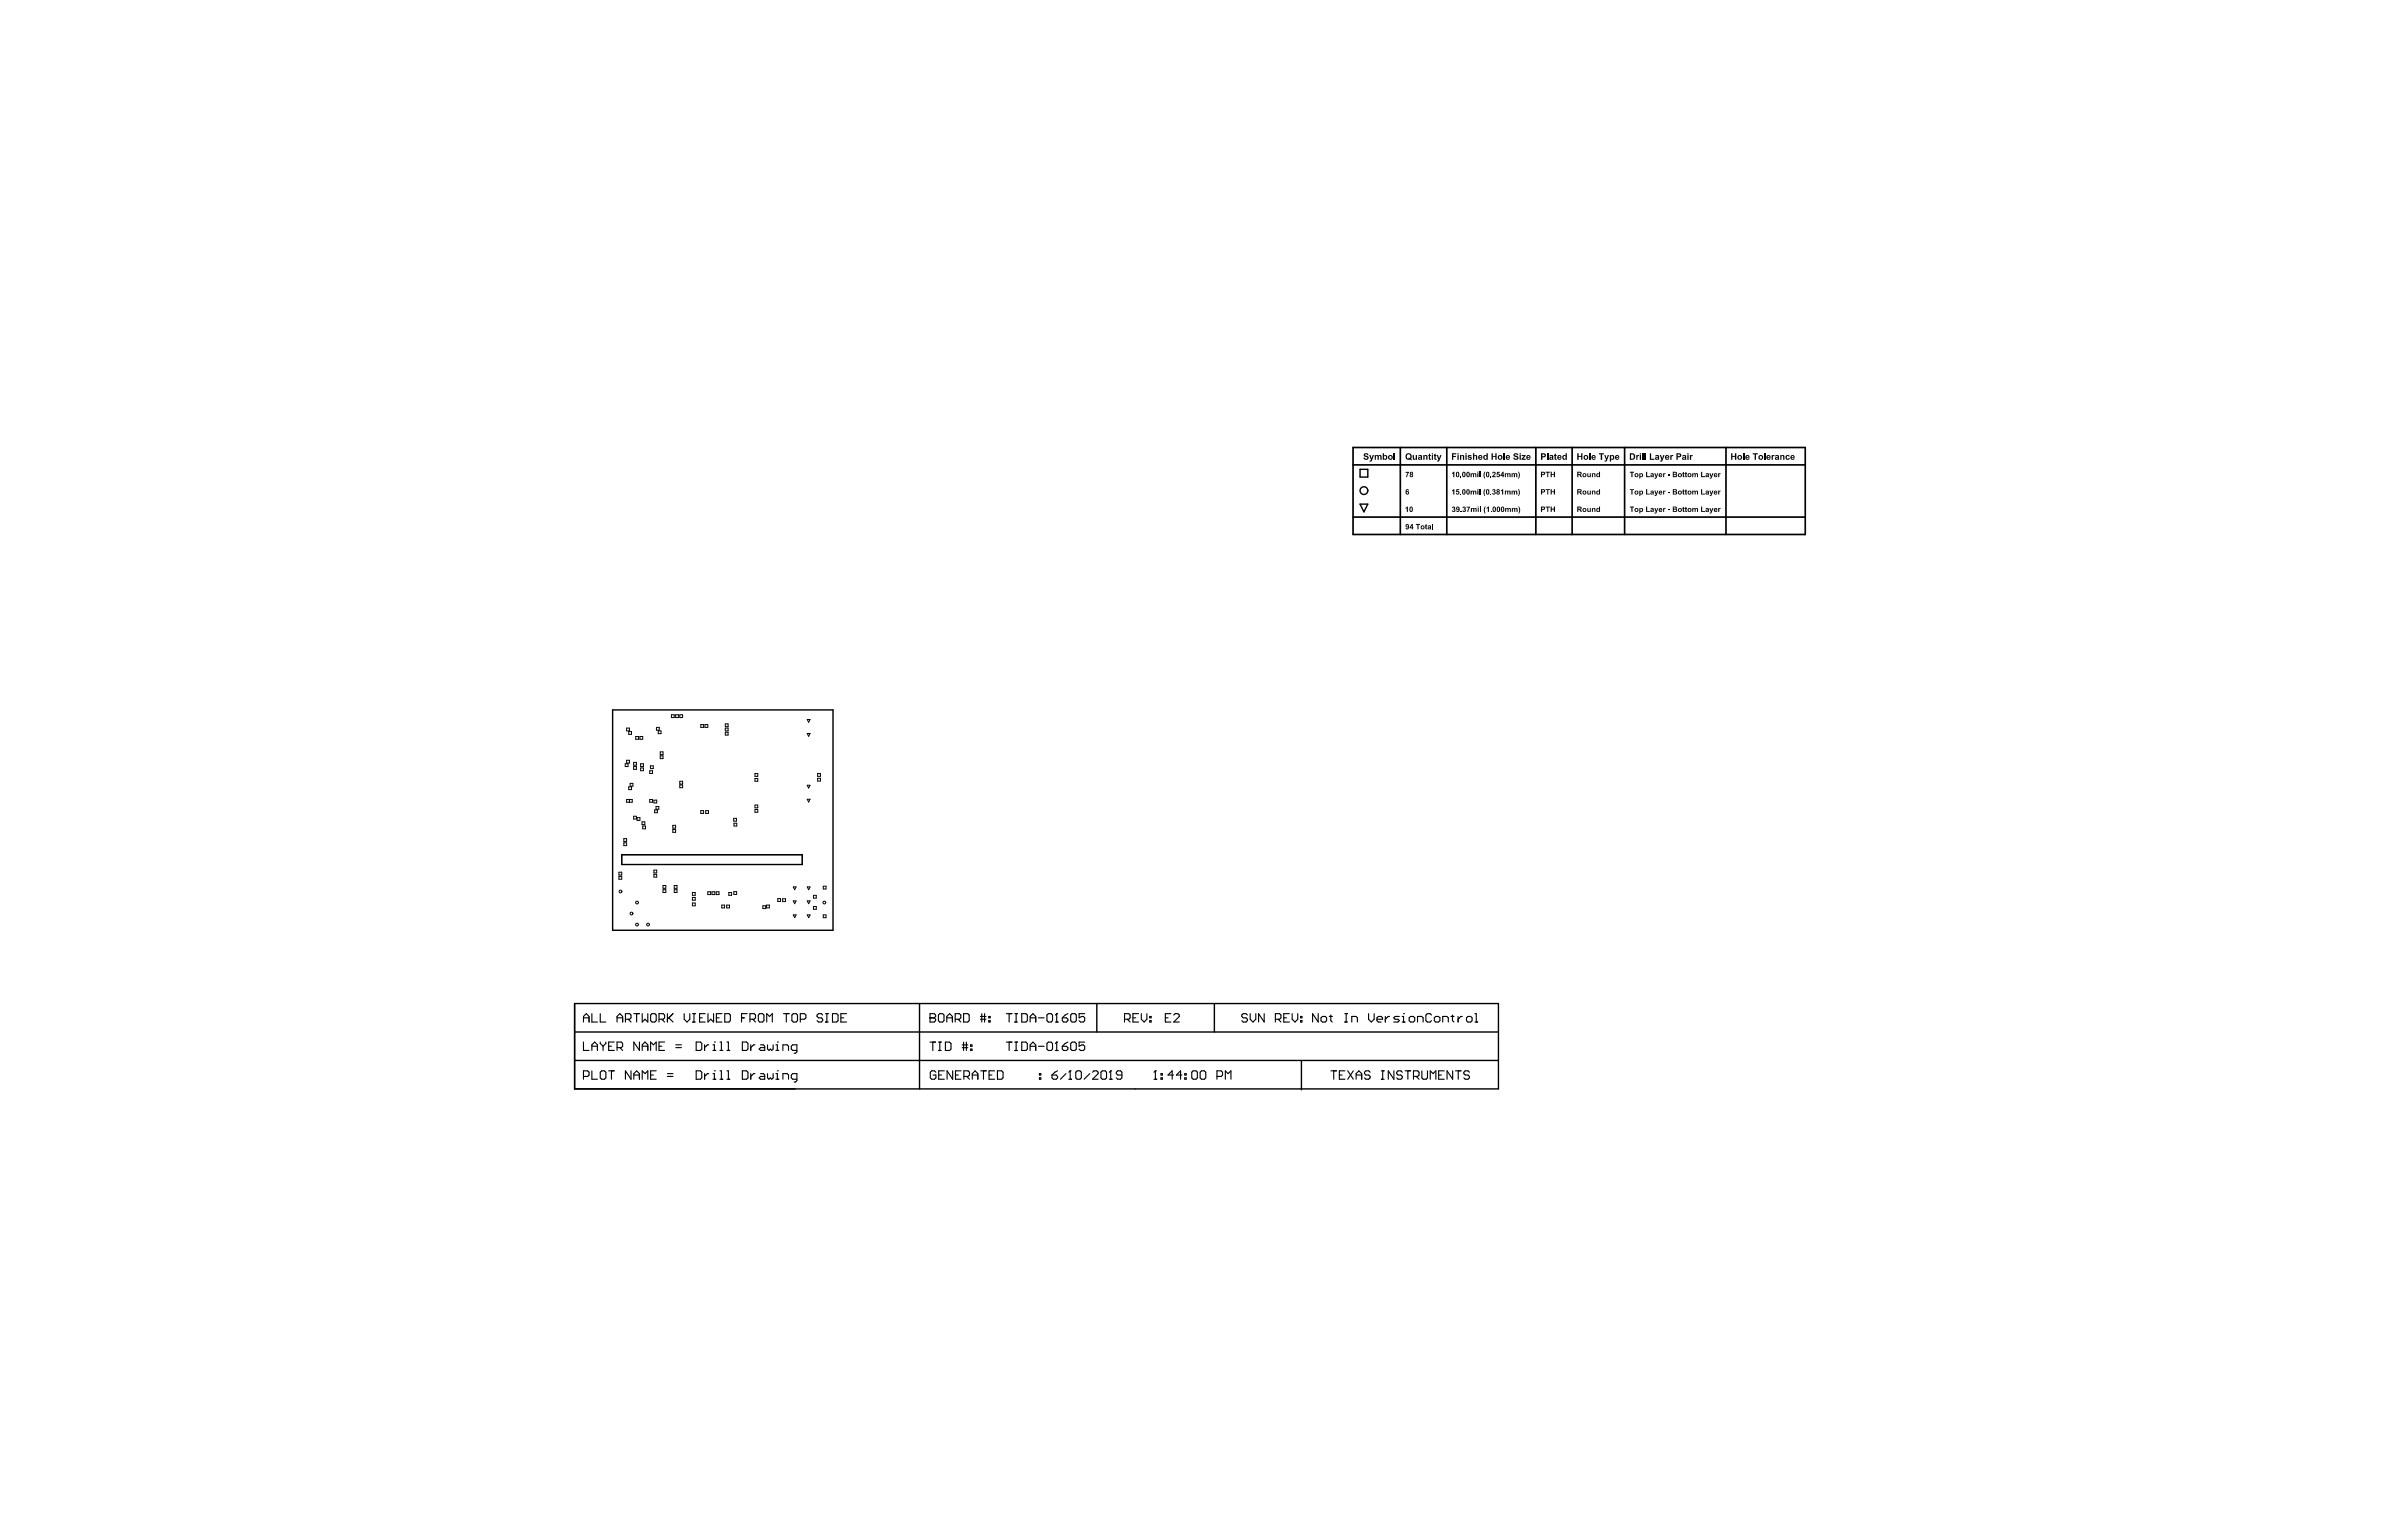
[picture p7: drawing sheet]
<svg xmlns="http://www.w3.org/2000/svg" width="432mm" height="279mm" viewBox="0 0 432 279" stroke-linecap="round" stroke-linejoin="round" font-family="sans-serif">
<g fill="none" stroke="#000" stroke-width=".25">
<path d="M246.5 85.1h1.4v1.4h-1.4zM246.5 91.4h1.4l-.7 1.4zM111.1 128.7h39.9v40h-39.9zM112.7 155h32.7v1.8h-32.7zM104.2 182v15.4h167.4v-15.4h-167.4v15.4M104.2 192.3h167.4M104.2 187.1h167.4M166.7 182v15.4M198.8 182v5.1M220.1 182v5.1M235.9 192.5v5.1"/>
<circle cx="247.2" cy="89" r=".7"/>
</g>
<g fill="none" stroke="#000" stroke-width=".2">
<path d="M105.8 184.6h1M105.8 185.3v-1l.5-.5 .5 .5v1M105.8 188.9v1.6h1M105.8 195.2h.7l.3-.3v-.5l-.3-.2h-.7v1.5M107.3 183.8v1.5h1M107.3 190.5v-1.1l.5-.5 .5 .5v1.1M107.3 194.2v1.5h1M107.3 189.7h1M108.8 183.8v1.5h1M108.8 194.4l.3-.2h.5l.2 .2v1l-.2 .3h-.5l-.3-.3zM108.8 188.9v.3l.5 .5M109.3 189.7v.8"/>
<path d="M109.8 188.9v.3l-.5 .5M110.3 194.2h1M110.3 189.7h.5M110.8 194.2v1.5M111.3 188.9h-1v1.6h1M111.9 184.6h1M111.9 190h.7l.3-.3v-.5l-.3-.3h-.7v1.6M111.9 185.3v-1l.5-.5 .5 .5v1M112.4 190l.5 .5M113.4 184.8h.7l.3-.2v-.6l-.3-.2h-.7v1.5M113.9 184.8l.5 .5M114.4 194.2v1.5l-1-1.5v1.5"/>
<path d="M114.9 183.8h1M114.9 195.7v-1l.5-.5 .5 .5v1M114.9 194.9h1M115.4 183.8v1.5M115.9 188.9v1.6l-1-1.6v1.6M116.4 183.8v1.5l.5-.5 .5 .5v-1.5M116.4 190.5v-1.1l.5-.5 .5 .5v1.1M116.4 195.7v-1.5l.5 .5 .5-.5v1.5M116.4 189.7h1M117.9 194.9h.5M117.9 190.5v-1.6l.5 .5 .6-.5v1.6M118.2 183.8h.5l.3 .2v1.1l-.3 .2h-.5l-.3-.2v-1.1z"/>
<path d="M119 194.2h-1.1v1.5h1.1M119.5 184.8h.7l.3-.2v-.6l-.3-.2h-.7v1.5M119.5 189.7h.5M120 184.8l.5 .5M120.5 188.9h-1v1.6h1M121 195.2h1M121 194.7h1M121 183.8v1.5M121.2 184.6l.8 .7M122 183.8l-1 1M122.5 190h1M122.5 189.4h1"/>
<path d="M124 183.8v1l.5 .5 .5-.5v-1M125.5 185.3h.6M125.5 183.8h.6M125.8 183.8v1.5M126.2 194.2h.8l.2 .2v1l-.2 .3h-.8zM126.2 188.9h.8l.2 .3v1l-.2 .3h-.8zM126.8 184.6h.5M127.7 189.4v1.1M127.7 194.7v1M127.8 183.8h-1v1.5h1M128.3 183.8v1.5l.5-.5 .6 .5v-1.5M128.5 194.7h-.3l-.5 .5"/>
<path d="M128.5 189.4h-.3l-.5 .6M129.2 195.7h.6M129.2 194.7h.3v1M129.2 190.5h.6M129.2 189.4h.3v1.1M129.5 194.2h.1M129.5 188.9h.1M129.9 184.6h.5M130.5 194.2h.3v1.5M130.5 195.7h.5M130.5 190.5h.5M130.5 188.9h.3v1.6"/>
<path d="M130.9 183.8h-1v1.5h1M131.4 183.8h.7l.3 .2v1.1l-.3 .2h-.7zM131.8 194.2h.2v1.5M131.8 195.7h.5M131.8 190.5h.5M131.8 188.9h.2v1.6M134.4 184.6h.5M134.6 194.2h.7l.3 .2v1l-.3 .3h-.7zM134.6 188.9h.7l.3 .3v1l-.3 .3h-.7zM135.4 183.8h-1v1.5M135.9 184.8h.8l.3-.2v-.6l-.3-.2h-.8v1.5M136.1 189.4v1.1"/>
<path d="M136.1 194.7v1M136.5 184.8l.5 .5M136.9 194.7h-.3l-.5 .5M136.9 189.4h-.3l-.5 .6M137.7 183.8h.5l.3 .2v1.1l-.3 .2h-.5l-.2-.2v-1.1zM137.9 194.7h.5l.2 .2v.8h-.7l-.3-.3 .3-.2h.7M137.9 189.4h.5l.2 .3v.8h-.7l-.3-.3 .3-.2h.7M139 185.3v-1.5l.5 .5 .5-.5v1.5M139.1 194.7v.7l.3 .3 .2-.3 .3 .3 .2-.3v-.7M139.1 189.4v.8l.3 .3 .2-.3 .3 .3 .2-.3v-.8M140.7 195.7h.5M140.7 194.7h.2v1"/>
<path d="M140.7 190.5h.5M140.7 189.4h.2v1.1M140.9 194.2h.1M140.9 188.9h.1M141.9 195.7v-1h.8l.2 .2v.8M141.9 190.5v-1.1h.8l.2 .3v.8M142 183.8h1M142.5 183.8v1.5M143.6 184l.2-.2h.5l.3 .2v1.1l-.3 .2h-.5l-.2-.2zM144.5 195.7h-.8l-.3-.3v-.5l.3-.2h.8v1.2l-.3 .3h-.2M144.5 190.5h-.8l-.3-.3v-.5l.3-.3h.8v1.3l-.3 .3h-.2M145.1 184.8h.7l.3-.2v-.6l-.3-.2h-.7v1.5"/>
<path d="M149.1 184l-.2-.2h-.5l-.3 .2v.3l.3 .3h.5l.2 .2v.3l-.2 .2h-.5l-.3-.2M149.6 185.3h.5M149.6 183.8h.5M149.9 183.8v1.5M150.9 183.8h.8l.2 .2v1.1l-.2 .2h-.8zM152.4 184.6h.5M153.4 183.8h-1v1.5h1M168.6 184.6h.1M168.6 183.8h.8l.2 .2v.3l-.2 .3 .2 .2v.3l-.2 .2h-.8zM168.6 184.6h.8M168.6 189h1M169.1 189v1.5"/>
<path d="M169.7 194.4l-.3-.2h-.5l-.3 .2v1l.3 .3h.5l.3-.3v-.5h-.6M170.1 184l.3-.2h.5l.2 .2v1.1l-.2 .2h-.5l-.3-.2zM170.1 190.5h.5M170.1 189h.5M170.2 194.9h.5M170.4 189v1.5M171.2 194.2h-1v1.5h1M171.4 189h.7l.3 .2v1l-.3 .3h-.7zM171.6 184.6h1M171.6 185.3v-1l.5-.5 .5 .5v1M172.7 194.2v1.5l-1-1.5v1.5M173.2 184.8h.7l.3-.2v-.6l-.3-.2h-.7v1.5"/>
<path d="M173.2 194.9h.5M173.7 184.8l.5 .5M174.2 194.2h-1v1.5h1M174.4 189.5h1M174.4 190h1M174.7 183.8h.7l.3 .2v1.1l-.3 .2h-.7zM174.7 189v1.5M174.7 195.2h.8l.2-.3v-.5l-.2-.2h-.8v1.5M175.2 189v1.5M175.2 195.2l.5 .5M175.9 190.2h.3v.3h-.3zM175.9 189.5h.3v.2h-.3z"/>
<path d="M176.2 194.9h1.1M176.2 195.7v-1l.6-.5 .5 .5v1M177.7 184.3h1M177.7 184.8h1M177.8 194.2h1M178 183.8v1.5M178.3 194.2v1.5M178.5 183.8v1.5M179.2 185.1h.3v.2h-.3zM179.2 184.3h.3v.3h-.3zM179.3 194.9h.5M180.3 194.2h-1v1.5h1"/>
<path d="M180.8 194.2h.8l.2 .2v1l-.2 .3h-.8zM182.4 183.8h1M182.4 189h1M182.9 183.8v1.5M182.9 189v1.5M183.9 185.3h.6M183.9 183.8h.6M183.9 190.5h.6M183.9 189h.6M184.2 183.8v1.5M184.2 189v1.5M185.2 183.8h.8l.2 .2v1.1l-.2 .2h-.8z"/>
<path d="M185.2 189h.8l.2 .2v1l-.2 .3h-.8zM186.7 184.6h1.1M186.7 189.7h1.1M186.7 185.3v-1l.5-.5 .6 .5v1M186.7 190.5v-1l.5-.5 .6 .5v1M188.3 184.6h1M188.3 189.7h1M188.4 195.4h.3v.3h-.3zM188.4 194.7h.3v.2h-.3zM190 183.8h.5l.3 .2v1.1l-.3 .2h-.5l-.2-.2v-1.1zM190 189h.5l.3 .2v1l-.3 .3h-.5l-.2-.3v-1zM190.7 194.9h.8l.2 .3v.2l-.2 .3h-.5l-.3-.3z"/>
<path d="M191.3 185.3h.5M191.3 190.5h.5M191.6 183.8h.1M191.6 189h.1M191.6 183.8v1.5M191.6 189v1.5M191.6 183.8l-.3 .2M191.6 189l-.3 .2M191.7 194.2l-.5 .2-.5 .5M192.6 184.6h.7l.3 .2v.3l-.3 .2h-.5l-.2-.2zM192.6 189.7h.7l.3 .3v.2l-.3 .3h-.5l-.2-.3zM193.2 194.7l-1 1"/>
<path d="M193.6 183.8l-.5 .2-.5 .6M193.6 189l-.5 .2-.5 .5M193.7 195.7h.5M194 194.2h.1M194 194.2v1.5M194 194.2l-.3 .2M194.1 184l.2-.2h.6l.2 .2v1.1l-.2 .2h-.6l-.2-.2zM194.3 189h.6l.2 .2v1l-.2 .3h-.6l-.2-.3v-1zM195 194.4l.3-.2h.5l.2 .2v1l-.2 .3h-.5l-.3-.3zM196.6 183.8h-1v.8l.5-.3h.3l.2 .3v.5l-.2 .2h-.5l-.3-.2M196.6 189h-1v.7l.8-.2 .2 .2v.5l-.2 .3h-.5l-.3-.3M197.5 194.7l-1 1"/>
<path d="M198.1 194.4l.2-.2h.5l.3 .2v.3l-1 1h1M199.8 194.2h.5l.3 .2v1l-.3 .3h-.5l-.2-.3v-1zM201.1 195.7h.5M201.3 194.2h.1M201.3 194.2v1.5M201.3 194.2l-.2 .2M203.4 194.9h-.8l-.2-.2v-.3l.2-.2h.5l.3 .2v1l-.3 .3h-.5l-.2-.3M203.9 184.8h.7l.3-.2v-.6l-.3-.2h-.7v1.5M204.4 184.8l.5 .5M205.4 184.6h.5M206.4 183.8h-1v1.5h1M206.9 183.8v1l.5 .5 .5-.5v-1"/>
<path d="M208.4 185.1h.3v.2h-.3zM208.4 184.3h.3v.3h-.3zM209.2 195.7h.5M209.4 194.2h.1M209.4 194.2v1.5M209.4 194.2l-.2 .2M210.5 195.4h.2v.3h-.2zM210.5 194.7h.2v.2h-.2zM211.2 184.6h.6M212.3 183.8h-1.1v1.5h1.1M212.7 194.9h-1l.8-.7v1.5M212.8 184l.2-.2h.5l.3 .2v.3l-1 1h1"/>
<path d="M214.3 194.9h-1.1l.8-.7v1.5M214.8 195.4h.2v.3h-.2zM214.8 194.7h.2v.2h-.2zM216 194.4l.3-.2h.5l.3 .2v1l-.3 .3h-.5l-.3-.3zM217.6 194.4l.2-.2h.5l.3 .2v1l-.3 .3h-.5l-.2-.3zM220.6 195.2h.8l.2-.3v-.5l-.2-.2h-.8v1.5M222.1 195.7v-1.5l.5 .5 .5-.5v1.5M226.1 184l-.2-.2h-.5l-.3 .2v.3l.3 .3h.5l.2 .2v.3l-.2 .2h-.5l-.3-.2M226.6 183.8v1l.5 .5 .5-.5v-1M229.2 183.8v1.5l-1-1.5v1.5M231.2 184.8h.8l.2-.2v-.6l-.2-.2h-.8v1.5M231.7 184.8l.5 .5"/>
<path d="M232.7 184.6h.5M233.7 183.8h-1v1.5h1M234.2 183.8v1l.5 .5 .6-.5v-1M235.8 185.1h.2v.2h-.2zM235.8 184.3h.2v.3h-.2zM239 183.8v1.5l-1.1-1.5v1.5M239.7 184.3h.5l.3 .3v.5l-.3 .2h-.5l-.2-.2v-.5zM241 184.3h.5M241.2 184v1.1l.3 .2M241.3 194.2h1M241.8 194.2v1.5M242.8 194.9h.5"/>
<path d="M243.8 185.3h.5M243.8 183.8h.5M243.8 194.2h-1v1.5h1M244 183.8v1.5M244.3 194.2l1 1.5M245 185.3v-1h.8l.3 .3v.7M245.3 194.2l-1 1.5M245.8 194.9h1M245.8 195.7v-1l.5-.5 .5 .5v1M248.1 183.8v1l.5 .5 .5-.5v-1M248.4 194.4l-.3-.2h-.5l-.2 .2v.3l.2 .2h.5l.3 .3v.2l-.3 .3h-.5l-.2-.3M249.6 184.8h1v-.2l-.2-.3h-.5l-.3 .3v.5l.3 .2h.5"/>
<path d="M250.4 194.2h.5M250.4 195.7h.5M250.7 194.2v1.5M251.1 184.3v1M251.9 184.3h-.3l-.5 .5M252.7 194.2v1.5l-1-1.5v1.5M253.7 184.3h-.8l-.2 .3 .2 .2h.5l.3 .3-.3 .2h-.7M254.2 185.3h.5M254.2 184.3h.2v1M254.2 194.4l-.3-.2h-.5l-.2 .2v.3l.2 .2h.5l.3 .3v.2l-.3 .3h-.5l-.2-.3M254.4 183.8h.1M254.7 194.2h1"/>
<path d="M255.2 194.2v1.5M255.7 184.3h.5l.3 .3v.5l-.3 .2h-.5l-.3-.2v-.5zM256.2 195.2h.8l.2-.3v-.5l-.2-.2h-.8v1.5M256.7 195.2l.5 .5M257 185.3v-1h.7l.3 .3v.7M257.8 194.2v1.2l.2 .3h.5l.3-.3v-1.2M259.3 195.7v-1.5l.5 .5 .5-.5v1.5M259.5 184l-.3-.2h-.5l-.2 .2v1.1l.2 .2h.5l.3-.2M260.3 184.3h.5l.2 .3v.5l-.2 .2h-.5l-.3-.2v-.5zM260.8 194.9h.5M261.5 185.3v-1h.8l.2 .3v.7M261.8 194.2h-1v1.5h1"/>
<path d="M263 184.3h.6M263.3 184v1.1l.3 .2M263.3 194.2v1.5l-1-1.5v1.5M263.8 194.2h1.1M264.3 184.3v1M264.3 194.2v1.5M265.1 184.3h-.3l-.5 .5M266.1 184.3h.5l.3 .3v.5l-.3 .2h-.5l-.3-.2v-.5zM266.4 194.4l-.3-.2h-.5l-.2 .2v.3l.2 .2h.5l.3 .3v.2l-.3 .3h-.5l-.2-.3M267.4 185.3h.5M267.4 183.8h.2v1.5"/>
</g>
<g fill="none" stroke="#000" stroke-width=".18">
<path d="M113.3 138.5h.5v.5h-.5zM113.6 132h.5v.5h-.5zM113.6 137.8h.5v.6h-.5zM114 132.6h.5v.6h-.5zM114.9 138.2h.5v.5h-.5zM114.9 139h.5v.5h-.5zM115.2 133.5h.6v.5h-.6zM116 133.5h.5v.5h-.5zM116.1 138.5h.5v.5h-.5zM116.1 139.2h.5v.6h-.5zM117.8 139.8h.5v.5h-.5zM117.9 138.9h.5v.5h-.5z"/>
<path d="M119 131.9h.5v.5h-.5zM119.3 132.5h.5v.5h-.5zM119.7 136.3h.5v.5h-.5zM119.7 137h.5v.6h-.5zM121.7 129.6h.5v.5h-.5zM122.5 129.6h.5v.5h-.5zM123.2 129.6h.5v.5h-.5zM127 131.4h.5v.5h-.5zM127.8 131.4h.5v.5h-.5zM131.5 131.3h.5v.5h-.5zM131.5 132h.5v.5h-.5zM131.5 132.8h.5v.5h-.5z"/>
<path d="M146.3 133h.5l-.2 .5zM146.3 130.5h.5l-.2 .5zM112.2 158.9h.5v.5h-.5zM112.2 158.1h.5v.6h-.5zM112.7 155h32.7v1.8h-32.7zM113.1 152.8h.5v.5h-.5zM113.1 152.1h.5v.5h-.5zM113.6 145h1v.5h-1zM114 142.7h.5v.5h-.5zM114.1 145v.5M114.2 142h.5v.5h-.5zM114.9 148h.5v.5h-.5z"/>
<path d="M115.5 148.3h.5v.5h-.5zM116.4 149h.5v.5h-.5zM116.5 149.8h.5v.5h-.5zM117.8 145h.5v.5h-.5zM118.5 158.5h.5v.5h-.5zM118.5 145.1h.5v.5h-.5zM118.5 157.8h.5v.5h-.5zM118.7 146.9h.5v.5h-.5zM118.9 146.2h.5v.5h-.5zM122 150.4h.5v.5h-.5zM122 149.6h.5v.6h-.5zM123.2 142.3h.5v.5h-.5z"/>
<path d="M123.2 141.7h.5v.5h-.5zM127 147h.5v.5h-.5zM127.9 147h.5v.5h-.5zM133 148.4h.5v.5h-.5zM133.1 149.3h.5v.5h-.5zM136.9 141.1h.5v.6h-.5zM136.9 140.3h.5v.5h-.5zM136.9 146h.5v.5h-.5zM136.9 146.8h.5v.5h-.5zM146.3 144.9h.5l-.2 .5zM146.3 142.4h.5l-.2 .5zM148.2 140.3h.5v.5h-.5z"/>
<path d="M148.2 141.1h.5v.5h-.5zM120.2 160.6h.5v.5h-.5zM120.2 161.3h.5v.5h-.5zM122.2 161.3h.5v.5h-.5zM122.2 160.6h.5v.5h-.5zM125.5 161.8h.5v.5h-.5zM125.5 162.7h.5v.5h-.5zM125.5 163.7h.5v.5h-.5zM128.3 161.7h.5v.5h-.5zM129.1 161.7h.5v.5h-.5zM129.8 161.7h.5v.5h-.5zM130.8 164.1h.6v.5h-.6z"/>
<path d="M131.7 164.1h.5v.5h-.5zM132.1 161.8h.5v.5h-.5zM133 161.7h.5v.5h-.5zM138.3 164.2h.5v.5h-.5zM139 164.1h.5v.5h-.5zM141 162.9h.5v.5h-.5zM141.9 163h.5v.5h-.5zM143.8 165.9h.5l-.2 .5zM143.8 163.3h.5l-.2 .6zM143.8 160.8h.5l-.2 .5zM146.3 165.9h.5l-.2 .5zM146.3 163.3h.5l-.2 .6z"/>
<path d="M146.3 160.8h.5l-.2 .5zM147.5 162.3h.5v.5h-.5zM147.5 164.4h.5v.5h-.5zM149.2 165.9h.5v.5h-.5zM149.2 160.7h.5v.5h-.5z"/>
<circle cx="112.5" cy="161.6" r=".25"/>
<circle cx="114.5" cy="165.6" r=".25"/>
<circle cx="115.5" cy="163.6" r=".25"/>
<circle cx="115.5" cy="167.6" r=".25"/>
<circle cx="117.5" cy="167.6" r=".25"/>
<circle cx="149.4" cy="163.6" r=".25"/>
</g>
<path d="M245.3 81.1h81.9v15.8h-81.9zM245.3 93.8h81.9M245.3 84.3h81.9M253.8 81.1v15.8M262.3 81.1v15.8M278.4 81.1v15.8M285 81.1v15.8M294.5 81.1v15.8M312.9 81.1v15.8" fill="none" stroke="#000" stroke-width=".3"/>
<g fill="#000">
<path d="M247.3 82.3l.5-.1 .3 .3h-.3l-.1-.1a.17 .17 0 0 0-.3 .1 .17 .17 0 0 0 .3 .1l.4 .2v.3l-.3 .3-.4-.1-.2-.3h.2l.3 .2 .2-.2-.6-.3zM248.2 82.5h.2l.2 .6 .2-.6h.3l-.6 1.2h-.2l-.1-.2 .3-.1zM249.2 82.5h.2v.1l.2-.1 .3 .1 .2-.1h.2l.2 .9h-.3v-.5a.17 .17 0 0 0-.2-.2 .17 .17 0 0 0-.1 .3v.4h-.2v-.7h-.2l-.1 .7h-.2zM252.7 82.2h.2v1.2h-.2zM254.8 85.6h.6l-.3 .9h-.2v-.1l.3-.7h-.4zM254.8 92.1l.4-.3v1h-.2v-.7l-.2 .2zM256.1 82.5h.2v.5a.19 .19 0 0 0 .3 .2 .19 .19 0 0 0 0-.3v-.4h.3v.9h-.2v-.2l-.5 .1zM256.7 95h.7v.2h-.3v.8h-.2v-.8h-.2zM258.4 95.1l.2-.1v.3h.1v.1h-.1l.1 .6-.3-.1zM258 82.5h.2v.1l.3-.1 .2 .1 .1 .8h-.3v-.7l-.3 .1v.6h-.2zM259 82.3l.2-.1v.3h.2v.2h-.2l.2 .7-.4-.1v-.6h-.1zM259.6 95h.2v1h-.2z"/>
<path d="M260 82.3l.2-.1v.3h.2v.2h-.2l.2 .7-.4-.2v-.5h-.1zM260.4 82.5h.3l.2 .6 .2-.6h.2l-.3 1-.3 .2h-.2v-.2l.2-.1zM263.2 82.2h.8v.2h-.6v.3h.5v.2h-.5v.5h-.2zM263.3 91.9l.3-.1 .2 .2-.1 .3 .1 .1v.2l-.2 .2-.4-.1 .2-.2 .2 .2 .1-.1-.1-.2h-.2l.2-.3h-.4zM263.2 88.9l.4-.2v1h-.2v-.7l-.2 .1zM263.2 85.8l.4-.3v1h-.2v-.7l-.2 .2zM264 88.7h.5v.2h-.3l-.1 .1 .4 .2v.4l-.4 .1-.2-.2h.4l.1-.1a.17 .17 0 0 0-.1-.2 .17 .17 0 0 0-.2 0h-.2zM264.7 89.5h.2v.2h-.2zM264.7 86.3h.2v.2h-.2zM264.8 92.6h.2v.2h-.2zM265.2 91.9l.3-.1 .2 .3a.2 .2 0 0 0-.1 .2 .2 .2 0 0 0 .1 .2l-.2 .3h-.3l-.1-.2h.2a.15 .15 0 0 0 .2 0 .15 .15 0 0 0 0-.2 .15 .15 0 0 0-.2 0l.2-.3h-.4zM264.7 82.5h.2v.1l.3-.1 .2 .1v.8h-.2l-.1-.7-.2 .1v.6h-.2z"/>
<path d="M265.8 91.9h.7l-.3 .9h-.2v-.2l.3-.6h-.5zM266.1 82.6l.4-.1 .3 .1-.2 .2-.3-.1 .5 .3-.1 .3h-.6l-.1-.2 .6 .1-.5-.3zM266.6 89l.2 .1 .7-.1 .1 .7h-.2v-.5a.14 .14 0 0 0-.2-.1 .14 .14 0 0 0 0 .2v.4h-.2v-.5l-.2-.1v.6h-.2zM266.6 85.8l.2 .1 .2-.1 .2 .1 .3-.1 .1 .7h-.2v-.5a.15 .15 0 0 0-.2 0 .15 .15 0 0 0 0 .2v.3h-.2v-.5l-.1-.1-.1 .6h-.2zM266.6 92.1l1 .1 .1 .6h-.2l-.1-.5h-.1v.5h-.2l-.1-.5h-.2v.5h-.2zM267 82.2h.2v.4l.3-.1 .3 .1v.8h-.3v-.7l-.3 .1v.6h-.2zM268.2 88.7h.2v1h-.2zM268.2 85.5h.2v1h-.2zM268.3 91.8h.1v1h-.1zM269.1 88.7h.1l-.1 .5 .1 .7h-.1l-.2-.5zM269.1 85.5h.1l-.1 .6 .1 .7h-.1l-.2-.5zM269.1 91.9l.2-.1-.2 .6 .2 .7h-.1l-.2-.6z"/>
<path d="M269.5 92.1l.4-.3v1h-.2v-.7l-.2 .2zM270.2 89.5h.1v.2h-.1zM270.2 86.3h.1v.2h-.1zM270.2 92.6h.2v.2h-.2zM270.4 82.2h.2v.5h.5v-.5h.2v1.2h-.2v-.6h-.5v.6h-.2zM270.6 88.8l.3-.1 .2 .2-.2 .3 .3 .2-.3 .3-.4-.2v-.1h.2l.1 .1 .1-.1v-.2h-.2l.2-.3-.4 .1zM270.6 85.6l.3-.1 .2 .2v.3l-.4 .3h.4v.2h-.6l.4-.6-.1-.2-.3 .1zM271.4 85.6h.5v.1h-.4v.2h.2l.2 .2v.3l-.3 .1-.3-.2 .2-.1 .1 .2 .1-.2-.1-.2-.3 .1zM272.1 88.9l.4-.2v1h-.2v-.7l-.2 .1zM272.5 82.2h.3v1.2h-.3zM272.8 89l.2 .1 .8-.1v.7h-.2v-.6a.15 .15 0 0 0-.2 0 .15 .15 0 0 0 0 .2v.4h-.2v-.5l-.1-.1-.1 .6h-.2zM272.8 85.8l.2 .1 .2-.1 .2 .1 .4-.1v.7h-.2v-.5a.15 .15 0 0 0-.2 0 .15 .15 0 0 0 0 .2v.3h-.2v-.5h-.2v.5h-.2z"/>
<path d="M272.8 92.1h.5l.1 .1 .4-.1 .1 .7h-.2v-.5h-.2v.5h-.2v-.5a.15 .15 0 0 0-.2 0 .15 .15 0 0 0-.1 .2v.3h-.2zM274 89l.2 .1 .8-.1 .1 .7h-.2l-.1-.6-.2 .1v.5h-.2v-.6l-.2 .1v.5h-.2zM274 85.8l.2 .1 .2-.1 .2 .1 .3-.1 .2 .7h-.2l-.1-.6-.2 .1v.5h-.2v-.6l-.2 .1v.5h-.2zM274.1 92.1h.4l.2 .1 .3-.1 .1 .7h-.2v-.5l-.2 .1v.4h-.2l-.1-.5h-.1l-.1 .5h-.1zM274.4 82.3l.6-.1 .2 .2v.1h-.2l-.2-.1-.2 .1 .6 .4 .1 .2-.2 .2h-.6l-.1-.1-.1-.2h.2l.3 .2 .2-.2-.6-.3zM275.2 88.7h.1l.2 .5-.2 .7h-.1l.1-.4zM275.2 85.5l.1 .1 .2 .4-.2 .8h-.1l.1-.5zM275.2 91.8h.2l.2 .5-.2 .8h-.2l.2-.4zM275.8 82.5h.8l-.5 .7h.5v.2h-.8v-.2l.4-.5h-.4zM280.4 82.2h.3v1.2h-.3zM280.2 88.7h.8v.2h-.3v.8h-.2v-.8h-.3zM280.2 91.8h.8v.2h-.3v.8h-.2v-.8h-.3z"/>
<path d="M280.2 85.5h.8v.2h-.3v.8h-.2v-.8h-.3zM281.1 88.7h.2v.4h.4v-.4h.2v1h-.2v-.5h-.4v.5h-.2zM281.1 91.8h.2v.4h.4v-.4h.2v1h-.2v-.4h-.4v.4h-.2zM281.1 85.5h.2v.4h.4v-.4h.2v1h-.2v-.4h-.4v.4h-.2zM281.8 82.3l.2-.1v.3h.2v.2h-.2l.2 .7-.4-.1v-.6h-.1zM285.9 82.2h.3v.5h.4v-.5h.3v1.2h-.3v-.6h-.4v.6h-.3zM288.1 82.2h.2v1.2h-.2zM287.7 89h.2v.3a.17 .17 0 0 0 .2 .2 .17 .17 0 0 0 .1-.2v-.3h.2v.7l-.2-.1-.4 .1zM287.7 92.1h.2l.1 .6 .2-.1v-.5h.2v.7l-.2-.1-.3 .1-.2-.1zM287.7 85.8h.2l.1 .6 .2-.1v-.5h.2v.7l-.6-.1zM288.6 89h.6v.7h-.2l-.1-.6-.1 .1v.5h-.2zM288.6 92.1l.6 .1v.6h-.2v-.5l-.2 .1v.4h-.2z"/>
<path d="M288.6 85.8l.6 .1v.6h-.2v-.6l-.2 .1v.5h-.2zM289.8 82.2h1v.2h-.4v1h-.2v-1h-.4zM290.8 82.5h.2l.2 .6 .2-.6h.3l-.4 1-.2 .2h-.2v-.2l.2-.1zM295.5 88.7h.7v.2h-.3v.8h-.2v-.8h-.2zM295.5 85.5h.7v.2h-.3v.8h-.2v-.8h-.2zM295.5 91.8h.7v.2h-.3v.8h-.2v-.8h-.2zM296.6 82.5h.2v.1l.2-.1h.2l-.1 .2-.3 .1v.6h-.2zM297.7 82.2h.2v1.2h-.2zM298.2 82.2h.2v1.2h-.2zM298.4 88.7h.2v.8h.5v.2h-.7zM298.4 85.6h.2v.7h.5v.2h-.7zM298.4 91.8h.2v.9h.5v.1h-.7z"/>
<path d="M299.1 82.2h.2v1h.6v.2h-.8zM299.9 89h.2l.1 .5 .2-.5h.2l-.4 .9h-.3v-.1l.2-.1zM299.9 85.8h.2l.1 .5 .2-.5h.2l-.5 1h-.2v-.2l.2-.1zM299.9 92.1h.2l.1 .5 .2-.5h.2l-.3 .8-.2 .2h-.2v-.1l.2-.2zM300.9 82.5h.2l.2 .6 .2-.6h.2l-.3 1-.2 .2h-.2l-.1-.2 .3-.1zM301.5 89l.1 .1 .3-.1v.2h-.2v.5h-.2zM301.5 85.8l.1 .1 .2-.1h.1l-.2 .3v.4h-.2zM301.5 92.1l.1 .1 .3-.1-.2 .3v.4h-.2zM302.4 89.2h.3v.2h-.3zM302.4 86.1h.3v.2h-.3zM302.4 92.4h.3v.2h-.3zM302.8 82.5h.2v.1l.1-.1h.2v.2l-.3 .1v.6h-.2z"/>
<path d="M305 88.8l.2-.1v.3h.2v.1h-.2l.2 .6-.3-.1zM305 85.7l.2-.1v.2h.2v.2h-.2l.2 .5h-.3zM305 92l.2-.1v.2h.2v.2h-.2l.1 .5h-.2zM305.5 88.8l.2-.1v.3h.1v.1h-.1l.1 .6-.3-.1zM305.5 85.7l.2-.1v.2h.1v.2h-.1l.1 .5h-.3zM305.5 92l.2-.1v.2h.1v.2h-.1l.1 .5h-.3zM306.3 82.5h.2v.1l.2-.1h.2l-.1 .2h-.1l-.1 .1v.6h-.3zM306.8 89l.1 .1 .8-.1 .1 .7h-.2l-.1-.6-.1 .1v.5h-.2l-.1-.6-.1 .1-.1 .5h-.1zM306.8 85.8l.1 .1 .2-.1 .2 .1 .4-.1 .1 .7h-.2v-.6l-.2 .2v.4h-.2l-.1-.6-.1 .1-.1 .5h-.1zM306.8 92.1h.4l.1 .1 .4-.1 .1 .7h-.2v-.5h-.2v.5h-.2l-.1-.5h-.1l-.1 .5h-.1zM308.4 88.7h.2v.8h.5v.2h-.7zM308.4 85.6h.2v.7h.5v.2h-.7z"/>
<path d="M308.4 91.8h.2v.9h.5v.1h-.7zM309.9 89h.2l.1 .5 .2-.5h.2l-.4 .9h-.3v-.1l.2-.1zM309.9 85.8h.2l.1 .5 .2-.5h.2l-.5 1h-.2v-.2l.2-.1zM309.9 92.1h.2l.1 .5 .2-.5h.2l-.3 .9-.2 .1h-.2v-.1l.2-.2zM311.5 89l.1 .1 .3-.1v.2h-.2v.5h-.2zM311.5 85.8l.1 .1 .3-.1-.2 .2v.5h-.2zM311.5 92.1l.1 .1 .3-.1v.2l-.2 .1v.4h-.2zM313.8 82.2h.2v.5h.5v-.5h.3v1.2h-.3v-.6h-.5v.6h-.2zM316 82.2h.2v1.2h-.2zM317.7 82.2h1v.2h-.4v1h-.2v-1h-.4zM319.8 82.2h.2v1.2h-.2zM321.1 82.5h.3v.1l.1-.1h.2l-.1 .2-.2 .1v.6h-.3z"/>
<path d="M322.7 82.5h.2v.1l.3-.1 .2 .1 .1 .8h-.2l-.1-.7-.3 .1v.6h-.2zM323.8 82.6l.3-.1 .3 .2v.1h-.2l-.2-.1-.1 .1 .1 .4 .5-.1-.2 .2h-.5l-.1-.5z"/>
<path d="M250.7 82.2h.2v.4l.3-.1 .2 .1 .1 .4-.2 .3-.3 .1-.1-.2v.2h-.2zM250.9 83a.23 .23 0 0 0 .4 0 .23 .23 0 0 0-.4 0z"/>
<path d="M251.6 82.9a.45 .45 0 0 1 .9 0 .45 .45 0 0 1-.9 0zM251.8 83a.25 .25 0 0 0 .5 0 .25 .25 0 0 0-.5 0z"/>
<path d="M254.9 95.1l.2-.1 .3 .2v.5l-.2 .3h-.3l-.1-.2 .2-.1 .1 .1 .1-.2h-.4zM254.9 95.3a.16 .16 0 0 0 .3 0 .16 .16 0 0 0-.3 0z"/>
<path d="M255 88.7h.3l.1 .2h-.3l-.1 .1v.1l.2-.1 .2 .2v.3l-.2 .2-.3-.1-.1-.2v-.4zM255 89.4a.16 .16 0 0 0 .3 0 .16 .16 0 0 0-.3 0z"/>
<path d="M255.6 85.6h.5v.3l-.1 .1 .2 .3-.1 .2h-.3l-.2-.1-.1-.2a.18 .18 0 0 0 .2-.2 .18 .18 0 0 0-.2-.2zM255.7 85.8a.15 .15 0 0 0 .3 0 .15 .15 0 0 0-.3 0zM255.7 86.2a.15 .15 0 0 0 .3 0 .15 .15 0 0 0-.3 0z"/>
<path d="M255 82.3l.5-.1 .3 .1 .1 .3-.1 .6 .2 .1-.1 .2-1-.3-.1-.6zM255.1 82.5v.6l.3 .1-.1-.1 .1-.1a.19 .19 0 0 0 .3 0 .19 .19 0 0 0 0-.3l-.2-.3z"/>
<path d="M255.6 91.9l.3-.1 .2 .2v.6l-.2 .2-.4-.1zM255.8 92l-.1 .6 .2 .1v-.5z"/>
<path d="M255.9 95h.2v.6h.1l-.1 .4h-.2v-.2h-.4zM255.9 95.3l-.2 .3h.2z"/>
<path d="M257.2 82.5l.6 .1v.8l-.7-.1-.1-.3 .3-.1a.15 .15 0 0 0 .2 0 .15 .15 0 0 0 0-.2h-.4zM257.3 83.1a.16 .16 0 0 0 .3 0 .16 .16 0 0 0-.3 0z"/>
<path d="M257.5 95.6a.4 .4 0 0 1 .8 0 .4 .4 0 0 1-.8 0zM257.7 95.6a.2 .2 0 0 0 .4 0 .2 .2 0 0 0-.4 0z"/>
<path d="M258.9 95.3h.5l.1 .7-.7-.1 .1-.3 .3-.1v-.1l-.4 .1zM259 95.7a.15 .15 0 0 0 .3 0 .15 .15 0 0 0-.3 0z"/>
<path d="M259.6 82.2h.2v.2h-.2zM259.6 82.5h.2v.9h-.2z"/>
<path d="M264 91.9l.4-.1 .2 .2v.5l-.2 .3-.4-.1v-.1l.3 .1 .1-.2v-.1l-.2 .1-.2-.1zM264.1 92.2a.15 .15 0 0 0 .3 0 .15 .15 0 0 0-.3 0z"/>
<path d="M264.2 82.2h.2v.2h-.2zM264.2 82.5h.2v.9h-.2z"/>
<path d="M264 85.6l.3-.1 .2 .2v.6l-.1 .2h-.3l-.2-.2zM264.1 85.7v.6l.2 .1v-.6z"/>
<path d="M265.1 88.8l.4-.1 .1 .2 .1 .5-.2 .3h-.2l-.2-.2zM265.3 88.9l-.1 .5 .2 .1 .1-.6z"/>
<path d="M265.2 85.6h.3l.2 .3-.1 .5-.2 .1-.3-.2zM265.3 85.7l-.1 .5 .2 .2 .1-.6z"/>
<path d="M265.6 82.2h.3v.2h-.3zM265.6 82.5h.3v.9h-.3z"/>
<path d="M265.9 88.8l.3-.1 .2 .2v.4l-.1 .4h-.2l-.3-.2zM266 88.9l.1 .6 .1-.1v-.3a.15 .15 0 0 0 0-.2 .15 .15 0 0 0-.2 0z"/>
<path d="M265.9 85.6h.4l.1 .3v.5l-.2 .1-.4-.2zM266.1 85.7l-.1 .5 .2 .2v-.6z"/>
<path d="M267.8 88.7h.2v.2h-.2zM267.8 89h.2v.7h-.2z"/>
<path d="M267.8 85.5h.2v.2h-.2zM267.8 85.8h.2v.7h-.2z"/>
<path d="M267.9 91.8h.2v.2h-.2zM267.9 92.1h.2v.7h-.2z"/>
<path d="M268.1 82.6l.3-.1 .2 .1 .1 .4h-.5l.1 .2 .4-.1-.1 .2-.4 .1-.2-.2v-.4zM268.3 82.7l-.1 .2h.3l-.1-.2z"/>
<path d="M269.5 88.8l.3-.1 .2 .2v.5l-.2 .3h-.2l-.2-.2zM269.6 88.9v.4l.1 .2 .1-.4z"/>
<path d="M269.5 85.6h.3l.2 .2-.1 .6-.2 .1-.3-.1v-.6zM269.6 85.7v.6l.1 .1 .1-.6z"/>
<path d="M269 82.6l.3-.1 .2 .1v-.4h.2v1.2h-.2v-.2l-.2 .2-.3-.1-.1-.4zM269.2 82.7l-.1 .3 .1 .2a.24 .24 0 0 0 .3-.3 .24 .24 0 0 0-.3-.2z"/>
<path d="M270.6 91.9l.3-.1 .2 .2 .1 .5-.2 .3-.4-.1zM270.8 92l-.1 .5 .2 .2 .1-.6z"/>
<path d="M271.4 88.7l.4 .1-.1 .4 .2 .3-.2 .2h-.2l-.2-.2v-.2a.17 .17 0 0 0 .1-.1 .17 .17 0 0 0-.1-.2zM271.5 89a.13 .13 0 0 0 .2 0 .13 .13 0 0 0-.2 0zM271.4 89.4a.15 .15 0 0 0 .3 0 .15 .15 0 0 0-.3 0z"/>
<path d="M271.5 82.9a.45 .45 0 0 1 .9 0 .45 .45 0 0 1-.9 0zM271.7 83a.25 .25 0 0 0 .5 0 .25 .25 0 0 0-.5 0z"/>
<path d="M271.4 91.9l.3-.1 .2 .2v.5l-.1 .3h-.3l-.1-.1zM271.6 92l-.1 .5 .2 .2v-.6z"/>
<path d="M272.4 85.5h.2v.7h.1l-.1 .3h-.2v-.2h-.4zM272.4 85.8l-.2 .4h.2z"/>
<path d="M272.2 91.9l.3-.1 .1 .2 .1 .6-.2 .2-.4-.1v-.4zM272.3 92v.6l.1 .1 .1-.6z"/>
<path d="M273.1 82.6l.3-.1 .2 .1 .1 .4h-.5l.1 .2 .4-.1-.1 .2-.4 .1-.2-.2v-.4zM273.2 82.7v.2h.3l-.1-.2z"/>
<path d="M275.5 82.2h.2v.2h-.2zM275.5 82.5h.2v.9h-.2z"/>
<path d="M276.8 82.6l.3-.1 .3 .1 .1 .4h-.6l.2 .2 .3-.1-.1 .2-.3 .1-.3-.2v-.3zM276.9 82.7v.2h.3l-.1-.2z"/>
<path d="M279.3 88.7h.6l.2 .3-.1 .3h-.5v.4h-.2zM279.5 88.9v.2h.4l-.1-.2z"/>
<path d="M279.3 82.2h.7l.2 .2-.1 .5h-.5v.5h-.3zM279.6 82.4v.3l.4-.1-.1-.2z"/>
<path d="M279.3 91.8h.6l.2 .3-.1 .3-.5 .1v.3h-.2zM279.5 92v.3l.4-.1-.1-.2z"/>
<path d="M279.3 85.5l.6 .1 .2 .2-.1 .3h-.5v.4h-.2zM279.5 85.7v.3l.4-.1-.1-.2z"/>
<path d="M281 82.5l.6 .1v.8l-.7-.1-.1-.3 .3-.1a.15 .15 0 0 0 .2 0 .15 .15 0 0 0 0-.2h-.4zM281.1 83.1a.16 .16 0 0 0 .3 0 .16 .16 0 0 0-.3 0z"/>
<path d="M282.4 82.6l.3-.1 .3 .1 .1 .4h-.6l.2 .2 .3-.1-.1 .2-.3 .1-.3-.2v-.4zM282.6 82.7l-.1 .2h.3v-.2z"/>
<path d="M283.3 82.6l.3-.1 .2 .1v-.4h.2v1.2h-.2v-.2l-.1 .2-.4-.1-.1-.3zM283.5 82.7l-.1 .3 .1 .2a.24 .24 0 0 0 .3-.3 .24 .24 0 0 0-.3-.2z"/>
<path d="M285.9 88.7l.7 .1 .1 .3-.2 .2 .3 .4h-.2l-.4-.4h-.1v.4h-.2zM286.1 88.9v.2l.4-.1-.1-.1z"/>
<path d="M285.9 91.8l.7 .1 .1 .4-.2 .1 .3 .4h-.2l-.4-.4-.1 .4h-.2zM286.1 92v.3l.4-.1v-.2z"/>
<path d="M285.9 85.5l.7 .1 .1 .3-.2 .2 .3 .4h-.2l-.3-.4h-.2v.4h-.2zM286.1 85.7v.3l.4-.1-.1-.2z"/>
<path d="M286.9 89.3a.37 .37 0 0 1 .7 0 .37 .37 0 0 1-.7 0zM287.1 89.3a.2 .2 0 0 0 .3 0 .2 .2 0 0 0-.3 0z"/>
<path d="M286.9 92.5a.37 .37 0 0 1 .7 0 .37 .37 0 0 1-.7 0zM287.1 92.5a.2 .2 0 0 0 .3 0 .2 .2 0 0 0-.3 0z"/>
<path d="M286.9 86.1a.37 .37 0 0 1 .7 0 .37 .37 0 0 1-.7 0zM287.1 86.2a.2 .2 0 0 0 .4 0 .2 .2 0 0 0-.4 0z"/>
<path d="M287.1 82.9a.43 .43 0 0 1 .8 0 .43 .43 0 0 1-.8 0zM287.3 82.9a.25 .25 0 0 0 .5 0 .25 .25 0 0 0-.5 0z"/>
<path d="M288.6 82.6l.3-.1 .3 .1 .1 .4h-.6l.2 .2 .4-.1-.2 .2-.3 .1-.2-.2-.1-.3zM288.8 82.7l-.1 .2h.4l-.2-.2z"/>
<path d="M289.5 89l.4 .1v-.4h.1v1l-.1-.1-.3 .1-.2-.1zM289.6 89.1v.4a.2 .2 0 0 0 .3-.2 .2 .2 0 0 0-.3-.2z"/>
<path d="M289.4 92.2l.3-.1 .2 .1v-.4h.1v1l-.1-.1-.3 .1-.2-.1zM289.5 92.5a.2 .2 0 0 0 .4 0 .2 .2 0 0 0-.4 0z"/>
<path d="M289.4 85.9l.2-.1 .3 .1v-.4h.1v1l-.6-.1zM289.5 86.2a.2 .2 0 0 0 .4 0 .2 .2 0 0 0-.4 0z"/>
<path d="M291.8 82.5h.2v.1l.4-.1 .2 .3-.1 .5-.3 .1-.1-.2v.5h-.3zM292.1 82.7v.4l.2 .1 .1-.4z"/>
<path d="M292.9 82.6l.3-.1 .2 .1 .1 .4h-.5l.1 .2 .4-.1-.1 .2-.4 .1-.2-.2v-.4zM293 82.7v.2h.3l-.1-.2z"/>
<path d="M295.5 82.2h.6l.2 .1 .1 .6-.2 .4-.7 .1zM295.7 82.4v.8l.4-.1v-.6z"/>
<path d="M296.3 89.3a.37 .37 0 0 1 .7 0 .37 .37 0 0 1-.7 0zM296.5 89.3a.2 .2 0 0 0 .4 0 .2 .2 0 0 0-.4 0z"/>
<path d="M296.3 86.2a.37 .37 0 0 1 .7 0 .37 .37 0 0 1-.7 0zM296.5 86.2a.2 .2 0 0 0 .4 0 .2 .2 0 0 0-.4 0z"/>
<path d="M296.3 92.5a.37 .37 0 0 1 .7 0 .37 .37 0 0 1-.7 0zM296.5 92.5a.2 .2 0 0 0 .4 0 .2 .2 0 0 0-.4 0z"/>
<path d="M297.2 89l.1 .1 .4-.1 .2 .3-.2 .4-.3-.1v.3h-.2zM297.4 89.1v.3l.2 .1 .1-.3z"/>
<path d="M297.2 85.8l.1 .1 .4-.1 .2 .3-.2 .4-.3-.1v.4h-.2zM297.3 86.2a.2 .2 0 0 0 .4 0 .2 .2 0 0 0-.4 0z"/>
<path d="M297.2 92.1l.1 .1 .4-.1 .2 .3-.2 .4-.3-.1v.4h-.2zM297.4 92.5a.18 .18 0 0 0 .3 0 .18 .18 0 0 0-.3 0z"/>
<path d="M297.3 82.2h.2v.2h-.2zM297.3 82.5h.2v.9h-.2z"/>
<path d="M299.3 89l.5 .1v.6l-.6-.1v-.3l.4-.1-.1-.1-.3 .1zM299.4 89.4a.15 .15 0 0 0 .3 0 .15 .15 0 0 0-.3 0z"/>
<path d="M299.3 85.8l.4 .1 .1 .6h-.6v-.3l.4-.1v-.2l-.4 .1zM299.4 86.3a.13 .13 0 0 0 .2 0 .13 .13 0 0 0-.2 0z"/>
<path d="M299.3 92.2l.3-.1 .2 .1v.6h-.6l.1-.3 .3-.1v-.1h-.4zM299.4 92.6l.1 .1 .1-.2z"/>
<path d="M300.2 82.5l.5 .1 .1 .8-.7-.1-.1-.3 .2-.1a.15 .15 0 0 0 .3 0 .15 .15 0 0 0-.1-.2h-.4zM300.2 83.1a.2 .2 0 0 0 .4 0 .2 .2 0 0 0-.4 0z"/>
<path d="M300.8 89.1l.1-.1 .4 .1v.3h-.4l.1 .1h.3l-.1 .1h-.5zM300.9 89.2v.1h.3l-.2-.2z"/>
<path d="M300.8 85.9l.2-.1 .3 .1v.3h-.4l.1 .2 .3-.1-.1 .2-.5-.1zM300.9 86v.1h.3l-.1-.2z"/>
<path d="M300.8 92.2l.3-.1 .2 .1v.3h-.4l.1 .2 .3-.1-.1 .2-.5-.1zM300.9 92.3v.1h.3l-.1-.1z"/>
<path d="M301.9 82.6l.4-.1 .2 .1 .1 .4h-.6l.2 .2 .4-.1-.1 .2-.4 .1-.2-.2-.1-.4zM302.1 82.7l-.1 .2h.4l-.1-.2z"/>
<path d="M303.2 88.7h.6l.2 .1-.2 .4 .3 .2-.1 .2-.8 .1zM303.4 88.9v.2l.4-.1-.1-.1zM303.4 89.2v.3h.2a.16 .16 0 0 0 .2-.2 .16 .16 0 0 0-.2-.1z"/>
<path d="M303.2 85.5l.7 .1 .1 .2-.2 .2 .3 .2-.1 .2-.8 .1zM303.4 85.7v.2h.2a.15 .15 0 0 0 .2 0 .15 .15 0 0 0-.1-.2 .15 .15 0 0 0-.2 0zM303.4 86.1v.2h.4l-.1-.2z"/>
<path d="M303.2 91.8h.6l.2 .2-.2 .3 .3 .3-.2 .2h-.7zM303.4 92v.2h.4v-.2zM303.4 92.4v.3l.4-.1v-.2z"/>
<path d="M303.9 82.2h.7l.2 .3-.2 .4h-.5v.5h-.2zM304.1 82.4v.3l.4-.1v-.2z"/>
<path d="M304.2 89.3a.37 .37 0 0 1 .7 0 .37 .37 0 0 1-.7 0zM304.4 89.3a.2 .2 0 0 0 .4 0 .2 .2 0 0 0-.4 0z"/>
<path d="M304.2 86.2a.36 .36 0 0 1 .7 0 .36 .36 0 0 1-.7 0zM304.4 86.2a.21 .21 0 0 0 .4 0 .21 .21 0 0 0-.4 0z"/>
<path d="M304.2 92.5a.37 .37 0 0 1 .7 0 .37 .37 0 0 1-.7 0zM304.4 92.5a.2 .2 0 0 0 .3 0 .2 .2 0 0 0-.3 0z"/>
<path d="M305 82.6l.2-.1 .4 .1 .1 .8-.8-.1 .1-.4 .4-.1v-.1h-.5zM305.2 83l-.1 .2h.2l.1-.2z"/>
<path d="M305.9 82.2h.2v.2h-.2zM305.9 82.5h.2v.9h-.2z"/>
<path d="M305.9 89.3a.37 .37 0 0 1 .7 0 .37 .37 0 0 1-.7 0zM306.1 89.3a.2 .2 0 0 0 .4 0 .2 .2 0 0 0-.4 0z"/>
<path d="M305.9 86.2a.37 .37 0 0 1 .7 0 .37 .37 0 0 1-.7 0zM306.1 86.2a.2 .2 0 0 0 .4 0 .2 .2 0 0 0-.4 0z"/>
<path d="M305.9 92.5a.37 .37 0 0 1 .7 0 .37 .37 0 0 1-.7 0zM306.1 92.5a.2 .2 0 0 0 .4 0 .2 .2 0 0 0-.4 0z"/>
<path d="M309.2 89h.4l.2 .1v.6l-.6-.1v-.3l.4-.1-.1-.1-.3 .1zM309.4 89.4a.13 .13 0 0 0 .2 0 .13 .13 0 0 0-.2 0z"/>
<path d="M309.3 85.8l.4 .1 .1 .6-.6-.1 .1-.3h.3l-.1-.2-.3 .1zM309.4 86.3a.13 .13 0 0 0 .2 0 .13 .13 0 0 0-.2 0z"/>
<path d="M309.3 92.2l.3-.1 .2 .1v.6h-.6v-.3l.4-.1v-.1h-.4zM309.4 92.6a.14 .14 0 0 0 .2 0 .14 .14 0 0 0-.2 0z"/>
<path d="M310.7 89h.4l.2 .1v.3h-.5l.2 .1h.3l-.1 .1-.2 .1-.3-.2zM310.9 89.1l-.1 .2h.3v-.2z"/>
<path d="M310.7 85.9l.3-.1 .3 .1v.3h-.5l.2 .2 .3-.1v.1l-.4 .1-.2-.1zM310.9 86l-.1 .1h.3v-.1z"/>
<path d="M310.8 92.2l.3-.1 .2 .1v.3h-.5l.2 .2 .3-.1-.1 .2h-.3l-.2-.1zM310.9 92.3l-.1 .1h.3v-.1z"/>
<path d="M314.9 82.9a.45 .45 0 0 1 .9 0 .45 .45 0 0 1-.9 0zM315.2 83a.24 .24 0 0 0 .4 0 .24 .24 0 0 0-.4 0z"/>
<path d="M316.5 82.6l.3-.1 .3 .1 .1 .4h-.6l.2 .2 .4-.1-.1 .2-.4 .1-.2-.2-.1-.4zM316.7 82.7l-.1 .2h.3l-.1-.2z"/>
<path d="M318.8 82.9a.44 .44 0 0 1 .8 0 .44 .44 0 0 1-.8 0zM319 82.9a.25 .25 0 0 0 .5 0 .25 .25 0 0 0-.5 0z"/>
<path d="M320.3 82.6l.2-.1 .4 .1 .1 .4h-.6l.2 .2 .4-.1-.2 .2h-.5l-.1-.4zM320.5 82.7l-.1 .2h.4l-.2-.2z"/>
<path d="M321.9 82.5l.6 .1v.8l-.7-.1v-.3l.2-.1a.14 .14 0 0 0 .2 0 .15 .15 0 0 0 0-.3 .14 .14 0 0 0-.2 .2l-.2-.1zM322 83.1a.16 .16 0 0 0 .3 0 .16 .16 0 0 0-.3 0z"/>
<path d="M324.7 82.6l.3-.1 .3 .2v.3h-.5l.1 .2 .4-.1-.1 .2-.3 .1-.3-.2-.1-.3zM324.8 82.7v.2h.3l-.1-.2z"/>
</g>
</svg>
